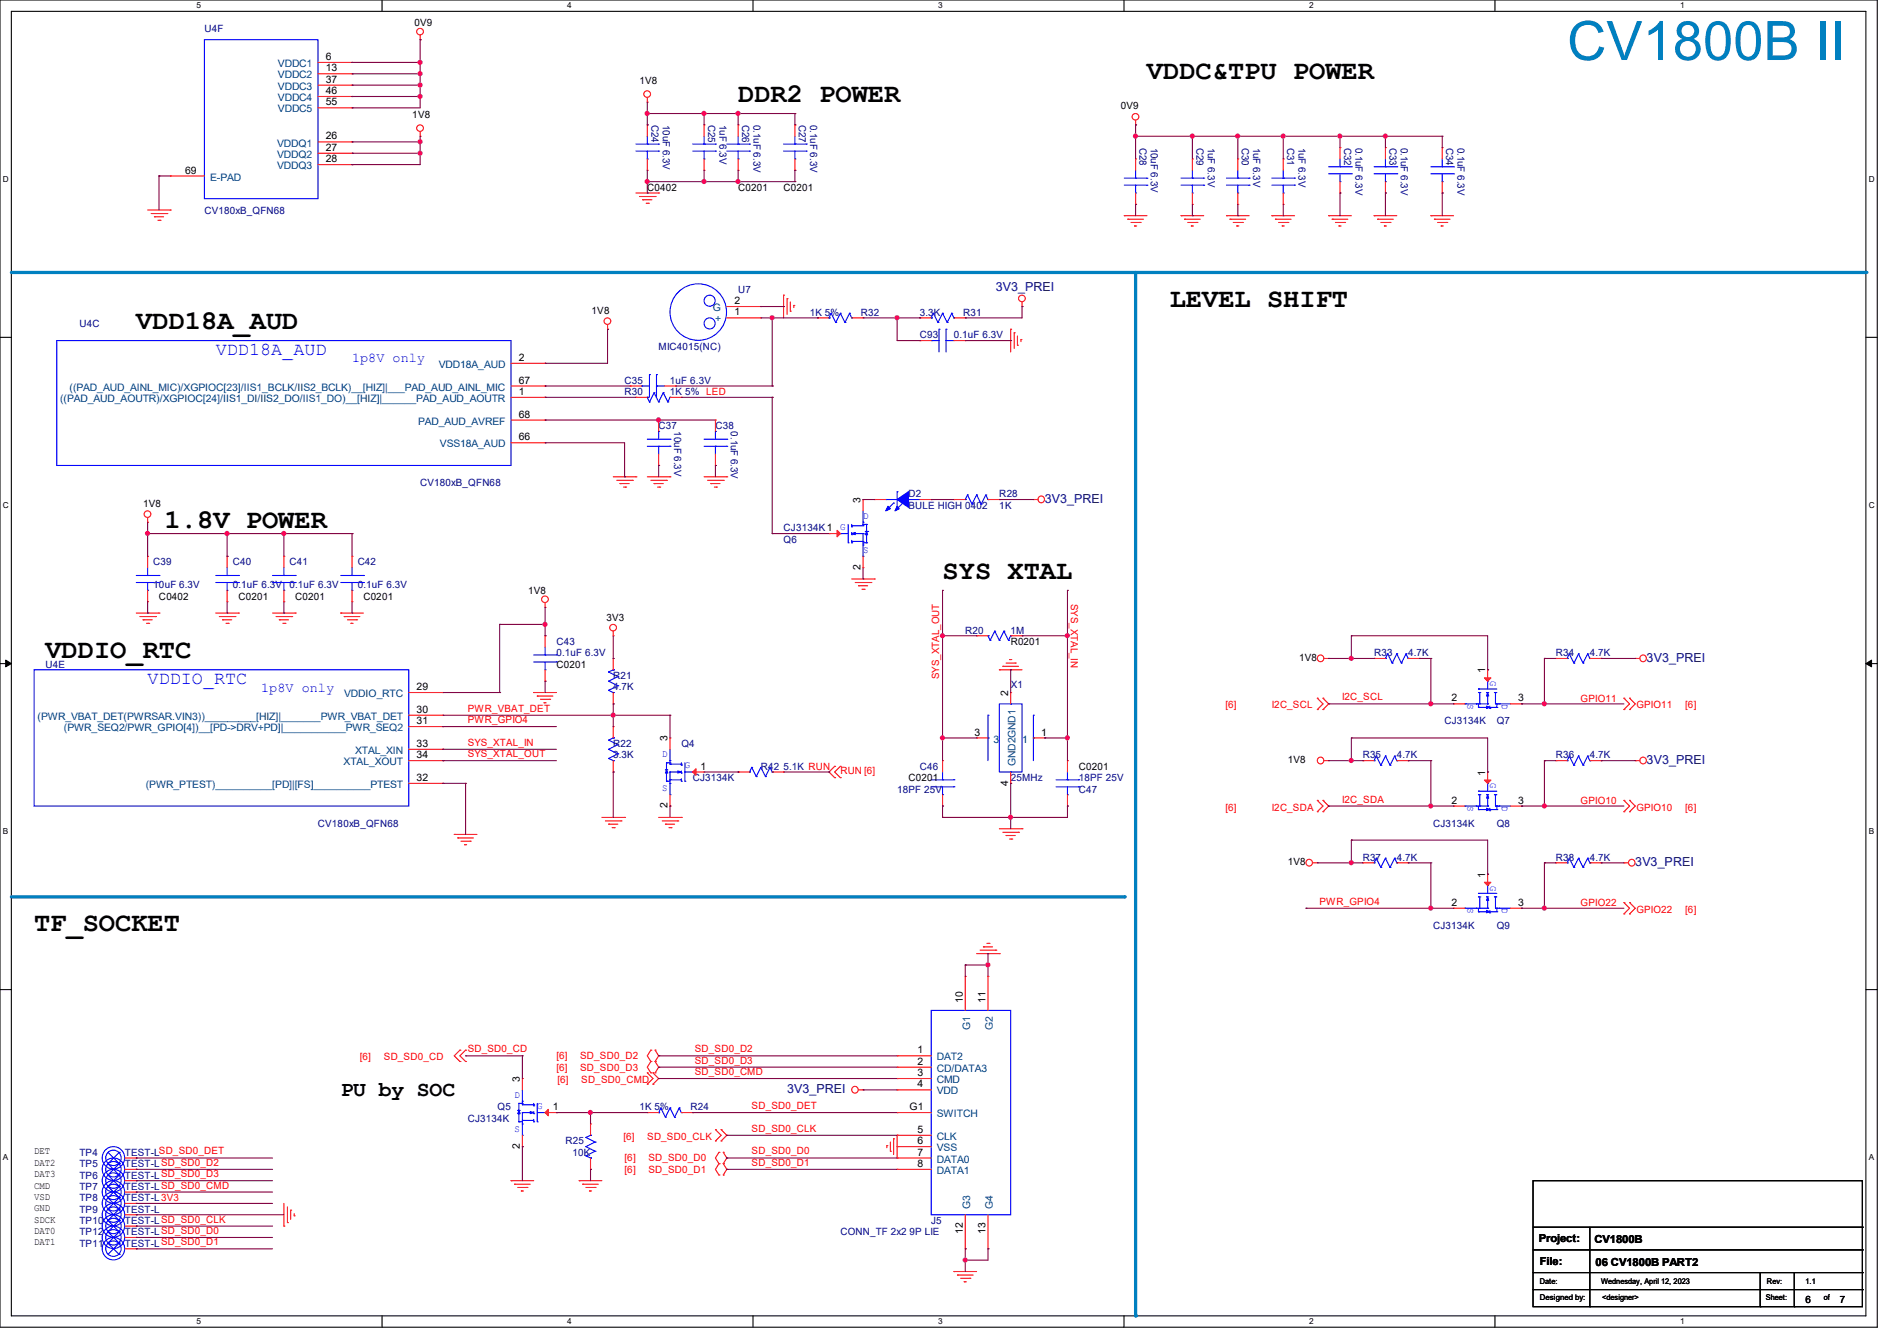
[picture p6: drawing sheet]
<svg xmlns="http://www.w3.org/2000/svg" width="297mm" height="210mm" viewBox="0 0 297 210" stroke-linecap="round" stroke-linejoin="round" font-family="sans-serif">
<defs><g id="words">
<text font-size="8.5" fill="#0080c0" x="245.4" y="9.4">CV1800B II</text>
<g font-size="4.2">
<text x="115.6" y="16">DDR2 POWER</text>
<text x="179.6" y="12.4">VDDC&amp;TPU POWER</text>
<text x="21.3" y="51.6">VDD18A_AUD</text>
<text x="183.1" y="48">LEVEL SHIFT</text>
<text x="25.8" y="82.7">1.8V POWER</text>
<text x="147.6" y="90.7">SYS XTAL</text>
<text x="7.1" y="103.1">VDDIO_RTC</text>
<text x="5.3" y="145.8">TF_SOCKET</text>
</g>
<text font-size="3.3" x="53.3" y="171.7">PU by SOC</text>
<g font-size="2.8" fill="#00f">
<text x="33.8" y="55.6">VDD18A_AUD</text>
<text x="23.1" y="107.1">VDDIO_RTC</text>
</g>
<g font-size="2.1" fill="#00f">
<text x="55.1" y="56.8">1p8V only</text>
<text x="40.9" y="108.3">1p8V only</text>
</g>
<g font-size="1.9" fill="#000080">
<text x="155.9" y="45.5">3V3_PREI</text>
<text x="163.6" y="78.8">3V3_PREI</text>
<text x="257.8" y="103.7">3V3_PREI</text>
<text x="257.8" y="119.7">3V3_PREI</text>
<text x="256" y="135.7">3V3_PREI</text>
<text x="123.2" y="171.2">3V3_PREI</text>
</g>
<g font-size="1.7">
<text x="240.9" y="194.5">Project:</text>
<text x="249.6" y="194.7">CV1800B</text>
<text x="241.1" y="198.1">File:</text>
<text x="249.8" y="198.2">06 CV1800B PART2</text>
</g>
<g font-size="1.6" fill="#000080">
<text x="32" y="5">U4F</text>
<text x="102" y="19.6" transform="rotate(90 102 19.6)">C24</text>
<text x="103.8" y="19.6" transform="rotate(90 103.8 19.6)">10uF 6.3V</text>
<text x="110.9" y="19.6" transform="rotate(90 110.9 19.6)">C25</text>
<text x="112.6" y="19.6" transform="rotate(90 112.6 19.6)">1uF 6.3V</text>
<text x="116.2" y="19.6" transform="rotate(90 116.2 19.6)">C26</text>
<text x="118" y="19.6" transform="rotate(90 118 19.6)">0.1uF 6.3V</text>
<text x="125.1" y="19.6" transform="rotate(90 125.1 19.6)">C27</text>
<text x="126.9" y="19.6" transform="rotate(90 126.9 19.6)">0.1uF 6.3V</text>
<text x="178.4" y="23.1" transform="rotate(90 178.4 23.1)">C28</text>
<text x="180.2" y="23.1" transform="rotate(90 180.2 23.1)">10uF 6.3V</text>
<text x="187.3" y="23.1" transform="rotate(90 187.3 23.1)">C29</text>
<text x="189.1" y="23.1" transform="rotate(90 189.1 23.1)">1uF 6.3V</text>
<text x="194.4" y="23.1" transform="rotate(90 194.4 23.1)">C30</text>
<text x="196.2" y="23.1" transform="rotate(90 196.2 23.1)">1uF 6.3V</text>
<text x="201.5" y="23.1" transform="rotate(90 201.5 23.1)">C31</text>
<text x="203.3" y="23.1" transform="rotate(90 203.3 23.1)">1uF 6.3V</text>
<text x="210.4" y="23.1" transform="rotate(90 210.4 23.1)">C32</text>
<text x="212.2" y="23.1" transform="rotate(90 212.2 23.1)">0.1uF 6.3V</text>
<text x="217.5" y="23.1" transform="rotate(90 217.5 23.1)">C33</text>
<text x="219.3" y="23.1" transform="rotate(90 219.3 23.1)">0.1uF 6.3V</text>
<text x="226.4" y="23.1" transform="rotate(90 226.4 23.1)">C34</text>
<text x="228.2" y="23.1" transform="rotate(90 228.2 23.1)">0.1uF 6.3V</text>
<text x="32" y="33.4">CV180xB_QFN68</text>
<text x="115.6" y="45.9">U7</text>
<text x="12.4" y="51.2">U4C</text>
<text x="126.8" y="49.4">1K 5%</text>
<text x="134.8" y="49.4">R32</text>
<text x="144" y="53">C93</text>
<text x="144" y="49.4">3.3K</text>
<text x="149.4" y="53">0.1uF 6.3V</text>
<text x="150.8" y="49.4">R31</text>
<text x="103.1" y="54.8">MIC4015(NC)</text>
<text x="97.8" y="61.9">R30</text>
<text x="97.8" y="60.1">C35</text>
<text x="104.9" y="61.9">1K 5% LED</text>
<text x="104.9" y="60.1">1uF 6.3V</text>
<text x="103.1" y="67.2">C37</text>
<text x="105.5" y="67.6" transform="rotate(90 105.5 67.6)">10uF 6.3V</text>
<text x="112" y="67.2">C38</text>
<text x="114.4" y="67.6" transform="rotate(90 114.4 67.6)">0.1uF 6.3V</text>
<text x="65.8" y="76.1">CV180xB_QFN68</text>
<text x="142.2" y="77.9">D2</text>
<text x="156.5" y="77.9">R28</text>
<text x="122.7" y="83.2">CJ3134K1</text>
<text x="142.2" y="79.7">BULE HIGH 0402</text>
<text x="156.5" y="79.7">1K</text>
<text x="24" y="88.6">C39</text>
<text x="36.4" y="88.6">C40</text>
<text x="45.3" y="88.6">C41</text>
<text x="56" y="88.6">C42</text>
<text x="122.7" y="85">Q6</text>
<text x="24" y="92.1">10uF 6.3V</text>
<text x="36.4" y="92.1">0.1uF 6.3V</text>
<text x="45.3" y="92.1">0.1uF 6.3V</text>
<text x="56" y="92.1">0.1uF 6.3V</text>
<text x="87.1" y="101">C43</text>
<text x="151.1" y="99.2">R20</text>
<text x="158.2" y="99.2">1M</text>
<text x="7.1" y="104.6">U4E</text>
<text x="87.1" y="102.8">0.1uF 6.3V</text>
<text x="96" y="106.3">R21</text>
<text x="158.2" y="107.8">X1</text>
<text x="215.1" y="102.8">R33</text>
<text x="220.5" y="102.8">4.7K</text>
<text x="243.6" y="102.8">R34</text>
<text x="248.9" y="102.8">4.7K</text>
<text x="96" y="108.1">4.7K</text>
<text x="226.1" y="113.5">CJ3134K</text>
<text x="234.4" y="113.5">Q7</text>
<text x="96" y="117">R22</text>
<text x="96" y="118.8">3.3K</text>
<text x="106.7" y="117">Q4</text>
<text x="213.4" y="118.8">R35</text>
<text x="218.7" y="118.8">4.7K</text>
<text x="243.6" y="118.8">R36</text>
<text x="248.9" y="118.8">4.7K</text>
<text x="108.5" y="122.3">CJ3134K</text>
<text x="119.1" y="120.6">R42 5.1K RUN</text>
<text x="140.5" y="124.1">18PF 25V</text>
<text x="144" y="120.6">C46</text>
<text x="158.2" y="122.3">25MHz</text>
<text x="168.9" y="124.1">C47</text>
<text x="168.9" y="122.3">18PF 25V</text>
<text x="49.8" y="129.5">CV180xB_QFN68</text>
<text x="224.4" y="129.5">CJ3134K</text>
<text x="234.4" y="129.5">Q8</text>
<text x="213.4" y="134.8">R37</text>
<text x="218.7" y="134.8">4.7K</text>
<text x="243.6" y="134.8">R38</text>
<text x="248.9" y="134.8">4.7K</text>
<text x="224.4" y="145.5">CJ3134K</text>
<text x="234.4" y="145.5">Q9</text>
<text x="77.9" y="173.9">Q5</text>
<text x="100.1" y="173.9">1K 5%</text>
<text x="108.1" y="173.9">R24</text>
<text x="73.2" y="175.7">CJ3134K</text>
<text x="88.6" y="179.2">R25</text>
<text x="12.4" y="181">TP4</text>
<text x="12.4" y="184.6">TP6</text>
<text x="12.4" y="182.8">TP5</text>
<text x="19.6" y="181">TEST-LSD_SD0_DET</text>
<text x="19.6" y="184.6">TEST-LSD_SD0_D3</text>
<text x="19.6" y="182.8">TEST-LSD_SD0_D2</text>
<text x="89.6" y="181">10K</text>
<text x="12.4" y="189.9">TP9</text>
<text x="12.4" y="188.1">TP8</text>
<text x="12.4" y="186.3">TP7</text>
<text x="12.4" y="191.7">TP10</text>
<text x="19.6" y="189.9">TEST-L</text>
<text x="19.6" y="188.1">TEST-L3V3</text>
<text x="19.6" y="186.3">TEST-LSD_SD0_CMD</text>
<text x="19.6" y="191.7">TEST-LSD_SD0_CLK</text>
<text x="145.8" y="191.7">J5</text>
<text x="12.4" y="193.5">TP12</text>
<text x="12.4" y="195.2">TP11</text>
<text x="19.6" y="193.5">TEST-LSD_SD0_D0</text>
<text x="19.6" y="195.2">TEST-LSD_SD0_D1</text>
<text x="131.6" y="193.5">CONN_TF 2x2 9P LIE</text>
</g>
<g font-size="1.6">
<text x="64.9" y="4.1">0V9</text>
<text x="51" y="9.4">6</text>
<text x="51" y="11.2">13</text>
<text x="51" y="13">37</text>
<text x="51" y="14.7">46</text>
<text x="51" y="16.5">55</text>
<text x="100.1" y="13.2">1V8</text>
<text x="175.5" y="17.1">0V9</text>
<text x="51" y="21.8">26</text>
<text x="51" y="23.6">27</text>
<text x="64.6" y="18.5">1V8</text>
<text x="29" y="27.2">69</text>
<text x="51" y="25.4">28</text>
<text x="101.3" y="29.9">C0402</text>
<text x="115.6" y="29.9">C0201</text>
<text x="122.7" y="29.9">C0201</text>
<text x="115" y="47.6">2</text>
<text x="92.6" y="49.1">1V8</text>
<text x="115" y="49.4">1</text>
<text x="81.2" y="56.5">2</text>
<text x="81.2" y="65.4">68</text>
<text x="81.2" y="60.1">67</text>
<text x="81.2" y="61.8">1</text>
<text x="81.2" y="69">66</text>
<text x="22.4" y="79.3">1V8</text>
<text x="134.7" y="78.8" transform="rotate(-90 134.7 78.8)">3</text>
<text x="134.7" y="89.2" transform="rotate(-90 134.7 89.2)">2</text>
<text x="24.9" y="93.9">C0402</text>
<text x="37.3" y="93.9">C0201</text>
<text x="46.2" y="93.9">C0201</text>
<text x="56.9" y="93.9">C0201</text>
<text x="82.7" y="93">1V8</text>
<text x="95" y="97.3">3V3</text>
<text x="158.2" y="101">R0201</text>
<text x="87.1" y="104.6">C0201</text>
<text x="203.4" y="103.5">1V8</text>
<text x="232.5" y="105.5" transform="rotate(-90 232.5 105.5)">1</text>
<text x="65.2" y="108.1">29</text>
<text x="65.2" y="111.6">30</text>
<text x="65.2" y="113.4">31</text>
<text x="157.9" y="109" transform="rotate(-90 157.9 109)">2</text>
<text x="227.2" y="109.9">2</text>
<text x="237.7" y="109.9">3</text>
<text x="65.2" y="117">33</text>
<text x="65.2" y="118.7">34</text>
<text x="104.5" y="116.1" transform="rotate(-90 104.5 116.1)">3</text>
<text x="152.6" y="115.2">3</text>
<text x="163" y="115.2">1</text>
<text x="201.6" y="119.5">1V8</text>
<text x="65.2" y="122.3">32</text>
<text x="109.7" y="120.5">1</text>
<text x="142.2" y="122.3">C0201</text>
<text x="157.9" y="123" transform="rotate(-90 157.9 123)">4</text>
<text x="168.9" y="120.6">C0201</text>
<text x="227.2" y="125.9">2</text>
<text x="232.5" y="121.5" transform="rotate(-90 232.5 121.5)">1</text>
<text x="237.7" y="125.9">3</text>
<text x="104.5" y="126.6" transform="rotate(-90 104.5 126.6)">2</text>
<text x="201.6" y="135.5">1V8</text>
<text x="232.5" y="137.5" transform="rotate(-90 232.5 137.5)">1</text>
<text x="227.2" y="141.9">2</text>
<text x="237.7" y="141.9">3</text>
<text x="150.8" y="157" transform="rotate(-90 150.8 157)">10</text>
<text x="154.3" y="157" transform="rotate(-90 154.3 157)">11</text>
<text x="143.7" y="165">1</text>
<text x="143.7" y="166.8">2</text>
<text x="81.4" y="169.5" transform="rotate(-90 81.4 169.5)">3</text>
<text x="86.6" y="173.9">1</text>
<text x="142.4" y="173.9">G1</text>
<text x="143.7" y="168.5">3</text>
<text x="143.7" y="170.3">4</text>
<text x="81.4" y="179.9" transform="rotate(-90 81.4 179.9)">2</text>
<text x="143.7" y="177.4">5</text>
<text x="143.7" y="179.2">6</text>
<text x="5.3" y="184.4">DAT3</text>
<text x="5.3" y="180.8">DET</text>
<text x="5.3" y="182.6">DAT2</text>
<text x="143.7" y="181">7</text>
<text x="143.7" y="182.8">8</text>
<text x="5.3" y="191.5">SDCK</text>
<text x="5.3" y="189.7">GND</text>
<text x="5.3" y="186.1">CMD</text>
<text x="5.3" y="187.9">VSD</text>
<text x="5.3" y="193.2">DAT0</text>
<text x="5.3" y="195">DAT1</text>
<text x="150.8" y="193.2" transform="rotate(-90 150.8 193.2)">12</text>
<text x="154.3" y="193.2" transform="rotate(-90 154.3 193.2)">13</text>
<text x="282.7" y="204.1">6</text>
<text x="288" y="204.1">7</text>
</g>
<g font-size="1.6" fill="#004080">
<text x="43.5" y="10.5">VDDC1</text>
<text x="43.5" y="12.3">VDDC2</text>
<text x="43.5" y="14.1">VDDC3</text>
<text x="43.5" y="15.8">VDDC4</text>
<text x="43.5" y="17.6">VDDC5</text>
<text x="43.4" y="22.9">VDDQ1</text>
<text x="32.9" y="28.3">E-PAD</text>
<text x="43.4" y="24.7">VDDQ2</text>
<text x="43.4" y="26.5">VDDQ3</text>
<text x="111.6" y="48.7">G</text>
<text x="112" y="50.5">+</text>
<text x="68.7" y="57.6">VDD18A_AUD</text>
<text x="9.4" y="63">((PAD_AUD_AOUTR)/XGPIOC[24]/IIS1_DI/IIS2_DO/IIS1_DO)__[HIZ]|______PAD_AUD_AOUTR</text>
<text x="10.9" y="61.2">((PAD_AUD_AINL_MIC)/XGPIOC[23]/IIS1_BCLK/IIS2_BCLK)__[HIZ]|___PAD_AUD_AINL_MIC</text>
<text x="65.4" y="66.5">PAD_AUD_AVREF</text>
<text x="68.9" y="70.1">VSS18A_AUD</text>
<text x="5.9" y="112.7">(PWR_VBAT_DET(PWRSAR.VIN3))_________[HIZ]|_______PWR_VBAT_DET</text>
<text x="53.9" y="109.2">VDDIO_RTC</text>
<text x="10" y="114.5">(PWR_SEQ2/PWR_GPIO[4])__[PD-&gt;DRV+PD]|___________PWR_SEQ2</text>
<text x="53.8" y="119.8">XTAL_XOUT</text>
<text x="55.6" y="118.1">XTAL_XIN</text>
<text x="155.6" y="116.3">3</text>
<text x="160" y="116.3">1</text>
<text x="22.8" y="123.4">(PWR_PTEST)__________[PD]|[FS]__________PTEST</text>
<text x="159" y="120" transform="rotate(-90 159 120)">GND2GND1</text>
<text x="151.9" y="161.3" transform="rotate(-90 151.9 161.3)">G1</text>
<text x="155.5" y="161.3" transform="rotate(-90 155.5 161.3)">G2</text>
<text x="146.7" y="166.1">DAT2</text>
<text x="146.7" y="167.9">CD/DATA3</text>
<text x="146.7" y="169.6">CMD</text>
<text x="146.7" y="171.4">VDD</text>
<text x="146.7" y="175">SWITCH</text>
<text x="146.7" y="178.5">CLK</text>
<text x="146.7" y="180.3">VSS</text>
<text x="146.7" y="182.1">DATA0</text>
<text x="146.7" y="183.9">DATA1</text>
<text x="151.9" y="189.4" transform="rotate(-90 151.9 189.4)">G3</text>
<text x="155.5" y="189.4" transform="rotate(-90 155.5 189.4)">G4</text>
</g>
<g font-size="1.6" fill="#00f">
<text x="131.6" y="83">G</text>
<text x="135.1" y="81.2">D</text>
<text x="135.1" y="86.6">S</text>
<text x="233.3" y="106.7" transform="rotate(90 233.3 106.7)">G</text>
<text x="229.8" y="110.2" transform="rotate(90 229.8 110.2)">S</text>
<text x="235.1" y="110.2" transform="rotate(90 235.1 110.2)">D</text>
<text x="103.7" y="118.6">D</text>
<text x="103.7" y="123.9">S</text>
<text x="107.2" y="120.4">G</text>
<text x="233.3" y="122.7" transform="rotate(90 233.3 122.7)">G</text>
<text x="229.8" y="126.2" transform="rotate(90 229.8 126.2)">S</text>
<text x="235.1" y="126.2" transform="rotate(90 235.1 126.2)">D</text>
<text x="229.8" y="142.2" transform="rotate(90 229.8 142.2)">S</text>
<text x="233.3" y="138.7" transform="rotate(90 233.3 138.7)">G</text>
<text x="235.1" y="142.2" transform="rotate(90 235.1 142.2)">D</text>
<text x="80.6" y="171.9">D</text>
<text x="84.1" y="173.7">G</text>
<text x="80.6" y="177.2">S</text>
</g>
<g font-size="1.6" fill="#f00">
<text x="167.7" y="94.6" transform="rotate(90 167.7 94.6)">SYS_XTAL_IN</text>
<text x="147" y="106.3" transform="rotate(-90 147 106.3)">SYS_XTAL_OUT</text>
<text x="73.2" y="113.2">PWR_GPIO4</text>
<text x="73.2" y="111.5">PWR_VBAT_DET</text>
<text x="191.9" y="111">[6]</text>
<text x="199.1" y="111">I2C_SCL</text>
<text x="210.1" y="109.7">I2C_SCL</text>
<text x="247.5" y="109.9">GPIO11</text>
<text x="256.2" y="111">GPIO11</text>
<text x="263.9" y="111">[6]</text>
<text x="73.2" y="116.8">SYS_XTAL_IN</text>
<text x="73.2" y="118.6">SYS_XTAL_OUT</text>
<text x="131.6" y="121.3">RUN [6]</text>
<text x="210.1" y="125.7">I2C_SDA</text>
<text x="247.5" y="125.9">GPIO10</text>
<text x="191.9" y="127">[6]</text>
<text x="199.1" y="127">I2C_SDA</text>
<text x="256.2" y="127">GPIO10</text>
<text x="263.9" y="127">[6]</text>
<text x="206.6" y="141.7">PWR_GPIO4</text>
<text x="247.5" y="141.9">GPIO22</text>
<text x="256.2" y="143">GPIO22</text>
<text x="263.9" y="143">[6]</text>
<text x="56.3" y="166.1">[6]</text>
<text x="60.1" y="166.1">SD_SD0_CD</text>
<text x="73.2" y="164.8">SD_SD0_CD</text>
<text x="87.1" y="167.7">[6]</text>
<text x="87.1" y="165.9">[6]</text>
<text x="90.8" y="167.7">SD_SD0_D3</text>
<text x="90.8" y="165.9">SD_SD0_D2</text>
<text x="108.8" y="166.6">SD_SD0_D3</text>
<text x="108.8" y="164.8">SD_SD0_D2</text>
<text x="87.3" y="169.6">[6]</text>
<text x="91" y="169.6">SD_SD0_CMD</text>
<text x="108.8" y="168.4">SD_SD0_CMD</text>
<text x="117.7" y="173.7">SD_SD0_DET</text>
<text x="97.6" y="178.5">[6]</text>
<text x="101.3" y="178.5">SD_SD0_CLK</text>
<text x="117.7" y="177.2">SD_SD0_CLK</text>
<text x="97.8" y="181.9">[6]</text>
<text x="97.8" y="183.7">[6]</text>
<text x="101.5" y="181.9">SD_SD0_D0</text>
<text x="101.5" y="183.7">SD_SD0_D1</text>
<text x="117.7" y="182.6">SD_SD0_D1</text>
<text x="117.7" y="180.8">SD_SD0_D0</text>
</g>
<g font-size="1.3">
<text x="30.8" y="1.3">5</text>
<text x="88.8" y="1.3">4</text>
<text x="146.9" y="1.3">3</text>
<text x="205" y="1.3">2</text>
<text x="263.1" y="1.3">1</text>
<text x=".5" y="28.4">D</text>
<text x="292.6" y="28.4">D</text>
<text x=".5" y="79.5">C</text>
<text x="292.6" y="79.5">C</text>
<text x=".5" y="130.6">B</text>
<text x="292.6" y="130.6">B</text>
<text x=".5" y="181.7">A</text>
<text x="292.6" y="181.7">A</text>
<text x="30.8" y="207.4">5</text>
<text x="88.8" y="207.4">4</text>
<text x="146.9" y="207.4">3</text>
<text x="205" y="207.4">2</text>
<text x="263.1" y="207.4">1</text>
</g>
<g font-size="1.2">
<text x="241.1" y="201.2">Date:</text>
<text x="241.1" y="203.7">Designed by:</text>
<text x="250.7" y="201.2">Wednesday, April 12, 2023</text>
<text x="250.9" y="203.7">&lt;designer&gt;</text>
<text x="276.5" y="203.7">Sheet:</text>
<text x="276.6" y="201.2">Rev:</text>
<text x="282.7" y="201.2">1.1</text>
<text x="285.5" y="203.7">of</text>
</g>
</g></defs>
<path d="M0 0h293.9v207.9h-293.9zM1.8 1.8h290.3v204.3h-290.3z" fill="none" stroke="#000" stroke-width=".17"/>
<g fill="#fff">
<path d="M30.8 .2h.7v1.4h-.7z"/>
<path d="M30.8 206.2h.7v1.4h-.7z"/>
</g>
<path d="M59.8 0v1.8M59.8 206.1v1.8" fill="none" stroke="#000" stroke-width=".17"/>
<g fill="#fff">
<path d="M88.8 .2h.7v1.4h-.7z"/>
<path d="M88.8 206.2h.7v1.4h-.7z"/>
</g>
<path d="M117.9 0v1.8M117.9 206.1v1.8" fill="none" stroke="#000" stroke-width=".17"/>
<g fill="#fff">
<path d="M146.9 .2h.7v1.4h-.7z"/>
<path d="M146.9 206.2h.7v1.4h-.7z"/>
</g>
<path d="M176 0v1.8M176 206.1v1.8" fill="none" stroke="#000" stroke-width=".17"/>
<g fill="#fff">
<path d="M205 .2h.7v1.4h-.7z"/>
<path d="M205 206.2h.7v1.4h-.7z"/>
</g>
<path d="M234.1 0v1.8M234.1 206.1v1.8" fill="none" stroke="#000" stroke-width=".17"/>
<g fill="#fff">
<path d="M263.1 .2h.6v1.4h-.6z"/>
<path d="M263.1 206.2h.6v1.4h-.6z"/>
<path d="M.5 27.3h.9v1.4h-.9z"/>
<path d="M292.6 27.3h.9v1.4h-.9z"/>
<path d="M.5 78.4h.9v1.4h-.9z"/>
<path d="M292.6 78.4h.9v1.4h-.9z"/>
</g>
<path d="M0 52.8h1.8M292.1 52.8h1.8" fill="none" stroke="#000" stroke-width=".17"/>
<g fill="#fff">
<path d="M.5 129.5h.8v1.4h-.8z"/>
<path d="M292.6 129.5h.8v1.4h-.8z"/>
</g>
<path d="M0 103.9h1.8M292.1 103.9h1.8" fill="none" stroke="#000" stroke-width=".17"/>
<path d="M.9 103.4l.9 .5-.9 .5zM292.1 103.9l.9-.5v1z" fill="#000" stroke="#000" stroke-width=".16"/>
<g fill="#fff">
<path d="M.5 180.5h.8v1.4h-.8z"/>
<path d="M292.6 180.5h.8v1.4h-.8z"/>
</g>
<path d="M0 155h1.8M292.1 155h1.8" fill="none" stroke="#000" stroke-width=".17"/>
<path d="M1.8 42.7h290.3" fill="none" stroke="#0080c0" stroke-width=".51"/>
<circle cx="292.1" cy="42.7" r=".25" fill="#0080c0"/>
<path d="M1.8 140.5h174.2" fill="none" stroke="#0080c0" stroke-width=".51"/>
<circle cx="176" cy="140.5" r=".25" fill="#0080c0"/>
<path d="M177.8 42.7v163.4" fill="none" stroke="#0080c0" stroke-width=".51"/>
<circle cx="177.8" cy="206.1" r=".25" fill="#0080c0"/>
<g fill="none" stroke="#f00" stroke-width=".17">
<path d="M49.8 9.8h5.3M49.8 11.6h5.3M49.8 13.3h5.3M49.8 15.1h5.3M49.8 16.9h5.3M55.1 9.8h.1M55.1 11.6h.1M55.1 13.3h.1M55.1 15.1h.1M55.1 16.9h.1M65.8 6.2h.1M65.8 5.5v.7"/>
<path d="M101.3 16h.1M101.3 19.6h.1M101.3 15.3v.7M101.3 19.6v1.7M110.2 19.6h.1M110.2 19.6v1.7M115.6 19.6h.1M115.6 19.6v1.7M124.5 19.6h.1M124.5 19.6v1.7M177.8 19.6h.1M177.8 18.8v.8"/>
<path d="M23.1 32.9h3.6M23.7 33.4h2.4M24.2 34h.1M24.2 34h1.4M24.7 34.5h.4M25.1 34.5h.1M26.1 33.4h.1M26.7 32.9h.1M26.7 27.6h.1M26.7 27.6h5.3M49.8 22.2h5.3M49.8 24h5.3"/>
<path d="M49.8 25.8h5.3M55.1 22.2h.1M55.1 24h.1M55.1 25.8h.1M65.8 21.3h.1M65.8 20.6v.7M99.6 30.2h3.5M100.1 30.8h2.5M100.6 31.3h.1M100.6 31.3h1.5M101.2 31.8h.3M101.3 26.7h.1"/>
<path d="M101.3 24.9v1.8M101.5 31.8h.1M102.6 30.8h.1M103.1 30.2h.1M110.2 26.7h.1M110.2 24.9v1.8M115.6 26.7h.1M115.6 24.9v1.8M124.5 26.7h.1M124.5 24.9v1.8M176 33.8h.1M176 33.8h3.6"/>
<path d="M176.6 34.3h.1M176.6 34.3h2.4M177.1 34.8h1.4M177.6 35.4h.1M177.6 35.4h.4M177.8 24.9h.1M177.8 32h.1M177.8 24.9v1.8M177.8 30.2v1.8M178.5 34.8h.1M184.9 33.8h.1M184.9 33.8h3.6"/>
<path d="M185.5 34.3h.1M185.5 34.3h2.4M186 34.8h1.4M186.5 35.4h.1M186.5 35.4h.4M186.7 24.9h.1M186.7 32h.1M186.7 24.9v1.8M186.7 30.2v1.8M187.4 34.8h.1M192 33.8h.1M192 33.8h3.6"/>
<path d="M192.6 34.3h.1M192.6 34.3h2.4M193.1 34.8h1.4M193.6 35.4h.1M193.6 35.4h.4M193.8 24.9h.1M193.8 32h.1M193.8 24.9v1.8M193.8 30.2v1.8M194.5 34.8h.1M199.1 33.8h.1M199.1 33.8h3.6"/>
<path d="M199.7 34.3h.1M199.7 34.3h2.4M200.2 34.8h1.4M200.7 35.4h.1M200.7 35.4h.4M200.9 24.9h.1M200.9 32h.1M200.9 24.9v1.8M200.9 30.2v1.8M201.6 34.8h.1M208 33.8h.1M208 33.8h3.6"/>
<path d="M208.6 34.3h.1M208.6 34.3h2.4M209.1 34.8h1.4M209.6 35.4h.1M209.6 35.4h.4M209.8 23.1h.1M209.8 30.2h.1M209.8 23.1v1.8M209.8 28.4v1.8M210.5 34.8h.1M215.1 33.8h.1M215.1 33.8h3.6"/>
<path d="M215.7 34.3h.1M215.7 34.3h2.4M216.2 34.8h1.4M216.7 35.4h.1M216.7 35.4h.4M216.9 23.1h.1M216.9 30.2h.1M216.9 23.1v1.8M216.9 28.4v1.8M217.6 34.8h.1M224 33.8h.1M224 33.8h3.6"/>
<path d="M224.6 34.3h.1M224.6 34.3h2.4M225.1 34.8h1.4M225.6 35.4h.1M225.6 35.4h.4M225.8 23.1h.1M225.8 30.2h.1M225.8 23.1v1.8M225.8 28.4v1.8M226.5 34.8h.1M80 56.9h5.3M85.3 56.9h.1"/>
<path d="M95.1 51.6h.1M95.1 50.8v.8M113.8 49.8h5.3M113.8 48h5.3M119.1 49.8h.1M119.1 48h.1M122.7 46.2h.1M122.7 46.2v3.6M123.2 46.8h.1M123.2 46.8v2.4M123.7 48.7h.1M123.7 47.3v1.4"/>
<path d="M124.3 47.8h.1M124.3 47.8v.4M128 49.8h.1M128 49.8h1.8M133.3 49.8h1.8M135.1 49.8h.1M144 53.3h.1M144 49.8h.1M144 53.3h1.8M144 49.8h1.8M149.4 53.3h1.7M149.4 49.8h1.7"/>
<path d="M151.1 53.3h.1M151.1 49.8h.1M158.2 51.6h.1M158.2 51.6v3.5M158.8 52.1h.1M158.8 52.1v2.5M159.3 54.1h.1M159.3 52.6v1.5M159.9 53.2h.1M159.9 53.2v.3M160 48h.1M160 47.3v.7"/>
<path d="M80 62.2h5.3M80 65.8h5.3M80 60.5h5.3M80 69.3h5.3M85.3 65.8h.1M85.3 60.5h.1M85.3 62.2h.1M85.3 69.3h.1M96 74.7h3.6M96.6 75.2h2.4M97.1 75.7h.1M97.1 75.7h1.4"/>
<path d="M97.6 76.3h.4M98 76.3h.1M98.7 60.5h.1M98.7 60.5h1.8M99 75.2h.1M99.6 74.7h.1M99.6 62.2h.1M99.6 62.2h1.7M101.3 74.7h3.6M101.9 75.2h2.5M102.4 75.7h.1M102.4 75.7h1.4"/>
<path d="M103 76.3h.3M103.1 72.9h.1M103.1 65.8h.1M103.1 65.8v1.8M103.1 71.1v1.8M103.3 76.3h.1M104 60.5h1.8M104.4 75.2h.1M104.9 74.7h.1M104.9 62.2h1.8M105.8 60.5h.1M106.7 62.2h.1"/>
<path d="M110.2 74.7h3.6M110.8 75.2h2.4M111.3 75.7h.1M111.3 75.7h1.4M111.8 76.3h.4M112 72.9h.1M112 65.8h.1M112 65.8v1.8M112 71.1v1.8M112.2 76.3h.1M113.2 75.2h.1M113.8 74.7h.1"/>
<path d="M135.1 78.2h.1M135.1 78.2v1.8M136.9 78.2h.1M136.9 78.2h1.8M144 78.2h1.8M145.8 78.2h.1M149.4 78.2h.1M149.4 78.2h1.7M154.7 78.2h1.8M156.5 78.2h.1M161.8 78.2h.1M161.8 78.2h.7"/>
<path d="M21.3 96h3.6M21.9 96.6h2.4M22.4 97.1h.1M22.4 97.1h1.4M22.9 97.6h.4M23.1 81.8h.1M23.1 87.1h.1M23.1 94.2h.1M23.1 81.1v.7M23.1 87.1v1.8M23.1 92.5v1.7M23.3 97.6h.1"/>
<path d="M24.3 96.6h.1M24.9 96h.1M33.8 96h3.5M34.3 96.6h2.5M34.8 97.1h.1M34.8 97.1h1.5M35.4 97.6h.3M35.6 87.1h.1M35.6 94.2h.1M35.6 87.1v1.8M35.6 92.5v1.7M35.7 97.6h.1"/>
<path d="M36.8 96.6h.1M37.3 96h.1M42.7 96h3.5M43.2 96.6h2.5M43.7 97.1h.1M43.7 97.1h1.5M44.3 97.6h.3M44.4 87.1h.1M44.4 94.2h.1M44.4 87.1v1.8M44.4 92.5v1.7M44.6 97.6h.1"/>
<path d="M45.7 96.6h.1M46.2 96h.1M53.3 96h.1M53.3 96h3.6M53.9 96.6h.1M53.9 96.6h2.4M54.4 97.1h1.4M54.9 97.6h.1M54.9 97.6h.4M55.1 87.1h.1M55.1 94.2h.1M55.1 87.1v1.8"/>
<path d="M55.1 92.5v1.7M55.8 97.1h.1M85.3 95.1h.1M85.3 99.6h.1M85.3 94.4v.7M85.3 99.6v1.7M96 99.6h.1M96 98.8v.8M129.8 83.6h.1M129.8 83.6h1.8M133.3 90.7h3.6M133.9 91.2h2.5"/>
<path d="M134.4 91.7h.1M134.4 91.7h1.4M135 92.3h.3M135.1 88.9h.1M135.1 87.1v1.8M135.3 92.3h.1M136.4 91.2h.1M136.9 90.7h.1M152.9 99.6h.1M152.9 99.6h1.8M158.2 99.6h1.8M160 99.6h.1"/>
<path d="M64 108.5h5.3M64 119.1h5.3M64 112h5.3M64 113.8h5.3M64 117.3h5.3M69.3 108.5h.1M69.3 112h.1M69.3 113.8h.1M69.3 117.3h.1M69.3 119.1h.1M83.6 108.5h.1M83.6 108.5h3.5"/>
<path d="M84.1 109h.1M84.1 109h2.5M84.6 109.5h1.5M85.2 110.1h.1M85.2 110.1h.3M85.3 106.7h.1M85.3 104.9v1.8M86.1 109.5h.1M96 110.2h.1M96 103.1h.1M96 113.8h.1M96 103.1v1.8"/>
<path d="M96 108.5v1.7M96 113.8v1.8M96 119.1v1.8M104.9 115.6h.1M104.9 115.6v1.7M147.6 119.1h.1M147.6 119.1v1.8M152.9 115.6h.1M152.9 115.6h1.8M156.5 104.9h.1M156.5 104.9h3.5M157 104.4h.1"/>
<path d="M157 104.4h2.5M157.5 103.8h1.5M158.1 103.3h.1M158.1 103.3h.3M158.2 108.5h.1M158.2 108.5v1.7M159 103.8h.1M161.8 115.6h1.8M163.6 115.6h.1M167.1 119.1h.1M167.1 119.1v1.8M206.2 111.1h.1"/>
<path d="M206.2 109.3h.1M206.2 109.3l.9 .9-.9 .9M207.1 109.3h.1M207.1 111.1h.1M207.1 109.3l.9 .9-.9 .9M207.3 103.1h.7M207.3 119.1h.7M208 103.1h.1M208 119.1h.1M213.4 119.1h.1M213.4 119.1h1.7M215.1 103.1h.1"/>
<path d="M215.1 103.1h1.8M218.7 119.1h1.8M220.5 119.1h.1M220.5 103.1h1.7M222.2 103.1h.1M227.6 110.2h.1M227.6 110.2h1.8M232.9 104.9h.1M232.9 104.9v1.8M236.5 110.2h1.8M238.3 110.2h.1M243.6 103.1h.1"/>
<path d="M243.6 119.1h.1M243.6 103.1h1.8M243.6 119.1h1.8M248.9 103.1h1.8M248.9 119.1h1.8M250.7 103.1h.1M250.7 119.1h.1M254.3 109.3h.1M254.3 111.1h.1M254.3 109.3l.8 .9-.8 .9M255.1 109.3h.1M255.1 111.1h.1"/>
<path d="M255.1 109.3l.9 .9-.9 .9M256 103.1h.1M256 119.1h.1M256 103.1h.8M256 119.1h.8M64 122.7h5.3M69.3 122.7h.1M71.1 130.7h.1M71.1 130.7h3.6M71.7 131.2h.1M71.7 131.2h2.4M72.2 131.7h1.4"/>
<path d="M72.7 132.3h.1M72.7 132.3h.4M73.6 131.7h.1M94.2 128h3.6M94.8 128.6h2.4M95.3 129.1h.1M95.3 129.1h1.4M95.8 129.6h.4M96 120.9h.1M96.2 129.6h.1M97.2 128.6h.1M97.8 128h.1"/>
<path d="M103.1 128h3.6M103.7 128.6h2.4M104.2 129.1h.1M104.2 129.1h1.4M104.7 129.6h.4M104.9 126.2h.1M104.9 124.5v1.7M105.1 129.6h.1M106.1 128.6h.1M106.7 128h.1M108.5 120.9h1.7M110.2 120.9h.1"/>
<path d="M115.6 120.9h.1M115.6 120.9h1.7M120.9 120.9h1.8M122.7 120.9h.1M130.7 121.8h.1M130.7 120h.1M130.7 120l-.9 .9 .9 .9M131.6 120h.1M131.6 121.8h.1M131.6 120l-.9 .9 .9 .9M147.6 126.2h.1M147.6 124.5v1.7"/>
<path d="M156.5 129.8h3.5M157 130.3h2.5M157.5 130.9h.1M157.5 130.9h1.5M158.1 131.4h.3M158.2 122.7h.1M158.2 120.9v1.8M158.4 131.4h.1M159.5 130.3h.1M160 129.8h.1M167.1 126.2h.1M167.1 124.5v1.7"/>
<path d="M205.5 135.1h.7M206.2 135.1h.1M206.2 127.1h.1M206.2 125.3h.1M206.2 125.3l.9 .9-.9 .9M207.1 125.3h.1M207.1 127.1h.1M207.1 125.3l.9 .9-.9 .9M213.4 135.1h.1M213.4 135.1h1.7M218.7 135.1h1.8M220.5 135.1h.1"/>
<path d="M227.6 126.2h.1M227.6 126.2h1.8M232.9 136.9h.1M232.9 120.9h.1M232.9 120.9v1.8M232.9 136.9v1.8M236.5 126.2h1.8M238.3 126.2h.1M243.6 135.1h.1M243.6 135.1h1.8M248.9 135.1h1.8M250.7 135.1h.1"/>
<path d="M254.3 135.1h.1M254.3 125.3h.1M254.3 127.1h.1M254.3 135.1h.7M254.3 125.3l.8 .9-.8 .9M255.1 125.3h.1M255.1 127.1h.1M255.1 125.3l.9 .9-.9 .9M151.1 152.9h.1M151.1 152.9v5.3M152.9 149.4h3.6M153.5 148.8h2.4"/>
<path d="M154 148.3h.1M154 148.3h1.4M154.5 147.7h.4M154.7 152.9h.1M154.7 152.9v5.3M154.9 147.7h.1M155.9 148.8h.1M156.5 149.4h.1M227.6 142.2h.1M227.6 142.2h1.8M236.5 142.2h1.8M238.3 142.2h.1"/>
<path d="M254.3 141.4h.1M254.3 143.1h.1M254.3 141.4l.8 .8-.8 .9M255.1 141.4h.1M255.1 143.1h.1M255.1 141.4l.9 .8-.9 .9M72 164.5h.1M72 166.2h.1M72 164.5l-.9 .9 .9 .8M72.9 164.5h.1M72.9 166.2h.1M72.9 164.5l-.9 .9 .9 .8"/>
<path d="M81.8 179.6h.1M81.8 168.9h.1M81.8 168.9v1.8M81.8 177.8v1.8M85.3 174.2h1.8M87.1 174.2h.1M92.5 176h.1M92.5 176v1.8M101.3 169.8h.1M101.3 168h.1M101.3 174.2h.1M101.3 168l.9 .9-.9 .9"/>
<path d="M101.3 174.2h1.8M101.9 166.2h.1M101.9 168h.1M101.9 164.5h.1M101.9 166.2l-.6 .9 .6 .9M101.9 164.5l-.6 .9 .6 .8M102.2 168h.1M102.2 169.8h.1M102.2 168l.9 .9-.9 .9M102.6 166.2h.1M102.6 168h.1M102.6 164.5h.1"/>
<path d="M102.6 166.2l.5 .9-.5 .9M102.6 164.5l.5 .9-.5 .8M106.7 174.2h1.8M108.5 174.2h.1M112 178.7h.1M112 176.9h.1M112 176.9l.9 .9-.9 .9M112.9 176.9h.1M112.9 178.7h.1M112.9 176.9l.9 .9-.9 .9M134.4 170.7h.7M135.1 170.7h.1"/>
<path d="M138.9 179.4h.1M138.9 179.4v.3M139.4 178.9v1.4M139.9 178.4h.1M139.9 178.4v2.4M140.5 177.8h.1M140.5 165.4h.1M140.5 174.2h.1M140.5 167.1h.1M140.5 168.9h.1M140.5 170.7h.1M140.5 179.6h.1"/>
<path d="M140.5 177.8v3.6M140.5 170.7h5.3M140.5 174.2h5.3M140.5 165.4h5.3M140.5 167.1h5.3M140.5 168.9h5.3M140.5 177.8h5.3M140.5 179.6h5.3M19.6 184.9h1.7M19.6 190.2h1.7M19.6 181.4h1.7M19.6 193.8h1.7"/>
<path d="M19.6 188.5h1.7M19.6 186.7h1.7M19.6 195.6h1.7M19.6 183.1h1.7M19.6 192h1.7M21.3 190.2h.1M21.3 181.4h.1M21.3 193.8h.1M21.3 188.5h.1M21.3 186.7h.1M21.3 195.6h.1M21.3 184.9h.1"/>
<path d="M21.3 192h.1M21.3 183.1h.1M44.4 192h.1M44.4 188.5v3.5M45 191.5h.1M45 189v2.5M45.5 189.5h.1M45.5 189.5v1.5M46.1 190.4h.1M46.1 190.1v.3M80 184.9h.1M80 184.9h3.6"/>
<path d="M80.6 185.5h.1M80.6 185.5h2.4M81.1 186h1.4M81.6 186.5h.1M81.6 186.5h.4M82.5 186h.1M90.7 184.9h.1M90.7 184.9h3.5M91.2 185.5h.1M91.2 185.5h2.5M91.7 186h1.5M92.3 186.5h.1"/>
<path d="M92.3 186.5h.3M92.5 183.1h.1M92.5 181.4v1.7M93.2 186h.1M112.6 180.5h.1M112.6 182.2h.1M112.6 184h.1M112.6 180.5l-.6 .9 .6 .8M112.6 182.2l-.6 .9 .6 .9M113.2 180.5h.1M113.2 182.2h.1M113.2 184h.1"/>
<path d="M113.2 180.5l.6 .9-.6 .8M113.2 182.2l.6 .9-.6 .9M139.4 180.3h.1M140.5 181.4h.1M140.5 183.1h.1M140.5 181.4h5.3M140.5 183.1h5.3M149.4 199.1h.1M149.4 199.1h3.5M149.9 199.7h.1M149.9 199.7h2.5M151.1 195.6h.1"/>
<path d="M151.1 190.2v5.4M154.7 195.6h.1M154.7 190.2v5.4M150.4 200.2h1.4M151 200.7h.1M151 200.7h.3M151.8 200.2h.1"/>
<circle cx="65.8" cy="5" r=".52"/>
<circle cx="101.3" cy="14.7" r=".52"/>
<circle cx="177.8" cy="18.3" r=".52"/>
<circle cx="65.8" cy="20.1" r=".52"/>
<circle cx="95.1" cy="50.3" r=".52"/>
<circle cx="160" cy="46.7" r=".52"/>
<circle cx="163" cy="78.2" r=".52"/>
<circle cx="23.1" cy="80.5" r=".52"/>
<circle cx="85.3" cy="93.9" r=".52"/>
<circle cx="96" cy="98.3" r=".52"/>
<circle cx="206.7" cy="119.1" r=".52"/>
<circle cx="206.7" cy="103.1" r=".52"/>
<circle cx="257.2" cy="103.1" r=".52"/>
<circle cx="257.2" cy="119.1" r=".52"/>
<circle cx="205" cy="135.1" r=".52"/>
<circle cx="255.5" cy="135.1" r=".52"/>
<circle cx="133.8" cy="170.7" r=".52"/>
</g>
<g fill="none" stroke="#000" stroke-width=".17">
<path d="M240 184.9h51.6v19.7h-51.6zM240 192.2h51.6M240 195.7h51.6M240 199.3h51.6M248.9 192.2v12.4M275.6 199.3v5.3M280.9 199.3v5.3M291.6 192.2h.1M291.6 195.7h.1M291.6 199.3h.1M240 202h51.6M248.9 204.6h.1"/>
<path d="M275.6 204.6h.1M280.9 204.6h.1M291.6 202h.1"/>
</g>
<g fill="none" stroke="#00f" stroke-width=".17">
<path d="M32 6.2h17.8v24.9h-17.8zM99.6 23.7h3.5M99.6 22.6h3.5M101.3 24.9h.1M101.3 22.6h.1M101.3 21.3v1.3M101.3 23.7v1.2M103.1 23.7h.1M103.1 22.6h.1M108.5 23.7h3.5M108.5 22.6h3.5M110.2 24.9h.1"/>
<path d="M110.2 22.6h.1M110.2 21.3v1.3M110.2 23.7v1.2M112 23.7h.1M112 22.6h.1M113.8 23.7h3.5M113.8 22.6h3.5M115.6 24.9h.1M115.6 22.6h.1M115.6 21.3v1.3M115.6 23.7v1.2M117.3 23.7h.1"/>
<path d="M117.3 22.6h.1M122.7 23.7h3.5M122.7 22.6h3.5M124.5 24.9h.1M124.5 22.6h.1M124.5 21.3v1.3M124.5 23.7v1.2M126.2 23.7h.1M126.2 22.6h.1M176 29h3.6M176 27.9h3.6M177.8 30.2h.1"/>
<path d="M177.8 27.9h.1M177.8 26.7v1.2M177.8 29v1.2M179.6 29h.1M179.6 27.9h.1M184.9 29h3.6M184.9 27.9h3.6M186.7 30.2h.1M186.7 27.9h.1M186.7 26.7v1.2M186.7 29v1.2M188.5 29h.1"/>
<path d="M188.5 27.9h.1M192 29h3.6M192 27.9h3.6M193.8 30.2h.1M193.8 27.9h.1M193.8 26.7v1.2M193.8 29v1.2M195.6 29h.1M195.6 27.9h.1M199.1 29h3.6M199.1 27.9h3.6M200.9 30.2h.1"/>
<path d="M200.9 27.9h.1M200.9 26.7v1.2M200.9 29v1.2M202.7 29h.1M202.7 27.9h.1M208 27.2h3.6M208 26.1h3.6M209.8 28.4h.1M209.8 26.1h.1M209.8 24.9v1.2M209.8 27.2v1.2M211.6 27.2h.1"/>
<path d="M211.6 26.1h.1M215.1 27.2h3.6M215.1 26.1h3.6M216.9 28.4h.1M216.9 26.1h.1M216.9 24.9v1.2M216.9 27.2v1.2M218.7 27.2h.1M218.7 26.1h.1M224 27.2h3.6M224 26.1h3.6M225.8 28.4h.1"/>
<path d="M225.8 26.1h.1M225.8 24.9v1.2M225.8 27.2v1.2M227.6 27.2h.1M227.6 26.1h.1M8.9 53.3h71.1v19.6h-71.1zM101.7 58.7h.1M101.7 58.7v3.5M102.8 58.7h.1M102.8 58.7v3.5M129.8 49.8h.1M130.1 49.1h.1"/>
<path d="M130.1 49.1l.8 1.4M130.1 49.1l-.3 .7M130.9 50.5h.1M131.6 49.1h.1M131.6 49.1l-.7 1.4M131.6 49.1l.7 1.4M132.3 50.5h.1M133 49.1h.1M133 49.1l-.7 1.4M133 49.1l.3 .7M133.3 49.8h.1M145.8 53.3h.1"/>
<path d="M145.8 49.8h.1M145.8 53.3h1.2M146.1 49.1h.1M146.1 49.1l.8 1.4M146.1 49.1l-.3 .7M146.9 50.5h.1M147 51.6h.1M147 51.6v3.5M147.6 49.1h.1M147.6 49.1l-.7 1.4M147.6 49.1l.7 1.4M148.1 53.3h.1"/>
<path d="M148.1 51.6h.1M148.1 53.3h1.3M148.1 51.6v3.5M148.3 50.5h.1M149 49.1h.1M149 49.1l-.7 1.4M149 49.1l.4 .7M149.4 49.8h.1M100.5 60.5h.1M100.5 60.5h1.2M101.3 62.2h.1M101.3 68.8h3.6"/>
<path d="M101.3 69.9h3.6M101.3 62.2l.4 .7M101.7 62.9h.1M102.4 61.5h.1M102.4 61.5l.7 1.4M102.4 61.5l-.7 1.4M102.8 60.5h.1M102.8 60.5h1.2M103.1 67.6h.1M103.1 69.9h.1M103.1 62.9h.1M103.1 67.6v1.2"/>
<path d="M103.1 69.9v1.2M103.8 61.5h.1M103.8 61.5l.8 1.4M103.8 61.5l-.7 1.4M104.6 62.9h.1M104.9 68.8h.1M104.9 69.9h.1M104.9 62.2h.1M104.9 62.2l-.3 .7M110.2 68.8h3.6M110.2 69.9h3.6M112 67.6h.1"/>
<path d="M112 69.9h.1M112 67.6v1.2M112 69.9v1.2M113.8 68.8h.1M113.8 69.9h.1M138.7 78.2h.1M138.7 78.2h1.8M139.9 78.8h.1M139.9 78.8l-1 1M140.5 77h.1M140.5 77v2.5M141.4 78.8h.1"/>
<path d="M141.4 78.8l-1.1 1M142.2 78.2h.1M142.2 78.2h1.8M151.1 78.2h.1M151.5 77.5h.1M151.5 77.5l.7 1.5M151.5 77.5l-.4 .7M152.2 79h.1M152.9 77.5h.1M152.9 77.5l.7 1.5M152.9 77.5l-.7 1.5M153.6 79h.1"/>
<path d="M154.3 77.5h.1M154.3 77.5l-.7 1.5M154.3 77.5l.4 .7M154.7 78.2h.1M21.3 91.2h3.6M21.3 90.1h3.6M23.1 92.5h.1M23.1 90.1h.1M23.1 88.9v1.2M23.1 91.2v1.3M24.9 91.2h.1M24.9 90.1h.1"/>
<path d="M33.8 91.2h3.5M33.8 90.1h3.5M35.6 92.5h.1M35.6 90.1h.1M35.6 88.9v1.2M35.6 91.2v1.3M37.3 91.2h.1M37.3 90.1h.1M42.7 91.2h3.5M42.7 90.1h3.5M44.4 92.5h.1M44.4 90.1h.1"/>
<path d="M44.4 88.9v1.2M44.4 91.2v1.3M46.2 91.2h.1M46.2 90.1h.1M53.3 91.2h3.6M53.3 90.1h3.6M55.1 92.5h.1M55.1 90.1h.1M55.1 88.9v1.2M55.1 91.2v1.3M56.9 91.2h.1M56.9 90.1h.1"/>
<path d="M131.6 83.6h.1M131.6 83.6h1.2M132.8 85h.1M132.8 82.1v2.9M133.3 82.3h.1M133.3 83.7h.1M133.3 85h.1M133.3 82.5h.1M133.3 82.3h1.8M133.3 84.8h1.8M133.3 82.1v.4M133.3 83.4v.3"/>
<path d="M133.3 84.6v.4M133.9 83.6h1.2M135.1 82.3h.1M135.1 84.8h.1M135.1 85.3h.1M135.1 82.1h.1M135.1 83.6h.1M135.1 87.1h.1M135.1 81.8h.1M135.1 80v2.3M135.1 83.6v3.5M135.1 85h.6"/>
<path d="M135.1 82.1h.6M135.5 83.2h.3M135.7 85h.1M135.7 82.1h.1M135.7 82.1v1.1M135.7 83.7v1.3M135.8 83.2h.1M154.7 99.6h.1M154.7 99.6l.3 .7M155.7 98.8h.1M155.7 98.8l.8 1.5M155.7 98.8l-.7 1.5"/>
<path d="M157.2 98.8h.1M157.2 98.8l.7 1.5M157.2 98.8l-.7 1.5M158.2 99.6h.1M158.2 99.6l-.3 .7M5.3 104.9h58.7v21.3h-58.7zM83.6 103.7h3.5M83.6 102.6h3.5M85.3 104.9h.1M85.3 102.6h.1M85.3 101.3v1.3M85.3 103.7v1.2"/>
<path d="M87.1 103.7h.1M87.1 102.6h.1M95.3 108.1h.1M95.3 106.7h.1M95.3 105.2h.1M95.3 118.8h.1M95.3 117.3h.1M95.3 115.9h.1M95.3 108.1l.7 .4M95.3 106.7l1.4 .7M95.3 105.2l1.4 .8M95.3 118.8l.7 .3"/>
<path d="M95.3 117.3l1.4 .8M95.3 115.9l1.4 .7M96 104.9h.1M96 108.5h.1M96 115.6h.1M96 119.1h.1M96 104.9l-.7 .3M96 115.6l-.7 .3M96.7 106h.1M96.7 107.4h.1M96.7 116.6h.1M96.7 118.1h.1"/>
<path d="M96.7 106l-1.4 .7M96.7 107.4l-1.4 .7M96.7 116.6l-1.4 .7M96.7 118.1l-1.4 .7M104.4 119.5h.1M104.4 119.5v1.1M104.4 119.5h.5M104.9 119.7h.1M104.9 119.5h.1M104.9 119.1h.1M104.9 117.3v2.4M104.9 119.7h1.8"/>
<path d="M106.7 119.7h.1M106.7 119.8h.1M106.7 119.5v.3M107.2 119.5v2.8M154.7 115.6h.1M154.7 112h.1M154.7 112v7.1M155 100.3h.1M156.5 110.2h3.5v10.7h-3.5zM156.5 100.3h.1M157.9 100.3h.1M158.2 110.2h.1"/>
<path d="M161.8 115.6h.1M161.8 112h.1M161.8 112v7.1M215.1 119.1h.1M215.5 118.4h.1M215.5 118.4l.7 1.4M215.5 118.4l-.4 .7M216.2 119.8h.1M216.9 118.4h.1M216.9 103.1h.1M216.9 118.4l.7 1.4M216.9 118.4l-.7 1.4"/>
<path d="M217.3 102.4h.1M217.3 102.4l.7 1.4M217.3 102.4l-.4 .7M217.6 119.8h.1M218 103.8h.1M218.4 118.4h.1M218.4 118.4l-.8 1.4M218.4 118.4l.3 .7M218.7 119.1h.1M218.7 102.4h.1M218.7 102.4l.7 1.4M218.7 102.4l-.7 1.4"/>
<path d="M219.4 103.8h.1M220.1 102.4h.1M220.1 102.4l-.7 1.4M220.1 102.4l.4 .7M220.5 103.1h.1M229.4 110.2h.1M229.4 110.2h3.5M231.1 110.2h.1M231.5 110.8h.1M231.5 108.5h.1M231.5 107.9h.1M231.5 110.2v.6"/>
<path d="M231.5 110.8h1.2M231.5 108.5h.4M231.5 107.9h2.9M231.7 110.2h.1M231.7 108.5v1.7M232.7 108.5h.1M232.7 108.5h.4M232.9 106.7h.1M232.9 110.2h.1M232.9 106.7v1.2M232.9 109v1.2M233.3 111h.1"/>
<path d="M233.3 110.8h1.1M233.3 110.6v.4M234 108.5h.1M234 108.5h.4M234.1 110.2h.1M234.1 108.5h.1M234.1 110.2h2.4M234.1 108.5v1.7M234.4 110.8h.1M234.4 110.2h.1M234.4 110.2v.6M234.7 110.2h.1"/>
<path d="M245.4 103.1h.1M245.4 119.1h.1M245.7 102.4h.1M245.7 118.4h.1M245.7 102.4l.7 1.4M245.7 102.4l-.3 .7M245.7 118.4l.7 1.4M245.7 118.4l-.3 .7M246.4 103.8h.1M246.4 119.8h.1M247.1 102.4h.1M247.1 118.4h.1"/>
<path d="M247.1 102.4l.8 1.4M247.1 102.4l-.7 1.4M247.1 118.4l.8 1.4M247.1 118.4l-.7 1.4M247.9 103.8h.1M247.9 119.8h.1M248.6 102.4h.1M248.6 118.4h.1M248.6 102.4l-.7 1.4M248.6 102.4l.3 .7M248.6 118.4l-.7 1.4M248.6 118.4l.3 .7"/>
<path d="M248.9 103.1h.1M248.9 119.1h.1M104.2 120.6h.1M104.2 120.6h.4M104.4 122.3h.1M104.4 122.3h.5M104.4 121.1v1.2M104.9 122.1h.1M104.9 122.7h.1M104.9 120.9h.1M104.9 124.5h.1M104.9 120.9v3.6"/>
<path d="M104.9 122.1h1.8M104.9 120.9h1.2M106.7 121.1h.1M106.7 122.3h.1M106.7 120.7v.4M106.7 122v.3M107.2 122.3h.1M107.2 120.9h1.3M108.5 120.9h.1M117.3 120.9h.1M117.7 120.2h.1M117.7 120.2l.7 1.4"/>
<path d="M117.7 120.2l-.4 .7M118.4 121.6h.1M119.1 120.2h.1M119.1 120.2l.7 1.4M119.1 120.2l-.7 1.4M119.8 121.6h.1M120.6 120.2h.1M120.6 120.2l-.8 1.4M120.6 120.2l.3 .7M120.9 120.9h.1M145.8 122.1h3.6M145.8 123.2h3.6"/>
<path d="M147.6 124.5h.1M147.6 122.1h.1M147.6 120.9v1.2M147.6 123.2v1.3M149.4 123.2h.1M149.4 122.1h.1M158.2 120.9h.1M165.4 122.1h3.5M165.4 123.2h3.5M167.1 124.5h.1M167.1 122.1h.1M167.1 120.9v1.2"/>
<path d="M167.1 123.2v1.3M168.9 123.2h.1M168.9 122.1h.1M215.1 135.1h.1M215.5 134.4h.1M215.5 134.4l.7 1.4M215.5 134.4l-.4 .7M216.2 135.8h.1M216.9 134.4h.1M216.9 134.4l.7 1.4M216.9 134.4l-.7 1.4M217.6 135.8h.1"/>
<path d="M218.4 134.4h.1M218.4 134.4l-.8 1.4M218.4 134.4l.3 .7M218.7 135.1h.1M229.4 126.2h.1M229.4 126.2h3.5M231.1 126.2h.1M231.5 139.9h.1M231.5 126.8h.1M231.5 124.5h.1M231.5 123.9h.1M231.5 126.2v.6"/>
<path d="M231.5 139.9h2.9M231.5 126.8h1.2M231.5 124.5h.4M231.5 123.9h2.9M231.7 126.2h.1M231.7 124.5v1.7M232.7 124.5h.1M232.7 124.5h.4M232.9 138.7h.1M232.9 122.7h.1M232.9 126.2h.1M232.9 122.7v1.2"/>
<path d="M232.9 125v1.2M232.9 138.7v1.2M233.3 127h.1M233.3 126.6v.4M233.3 126.8h1.1M234 124.5h.1M234 124.5h.4M234.1 126.2h.1M234.1 124.5h.1M234.1 124.5v1.7M234.1 126.2h2.4M234.4 126.8h.1"/>
<path d="M234.4 126.2h.1M234.4 126.2v.6M234.7 126.2h.1M245.4 135.1h.1M245.7 134.4h.1M245.7 134.4l.7 1.4M245.7 134.4l-.3 .7M246.4 135.8h.1M247.1 134.4h.1M247.1 134.4l.8 1.4M247.1 134.4l-.7 1.4M247.9 135.8h.1"/>
<path d="M248.6 134.4h.1M248.6 134.4l-.7 1.4M248.6 134.4l.3 .7M248.9 135.1h.1M145.8 158.2h12.4v32h-12.4zM229.4 142.2h.1M229.4 142.2h3.5M231.1 142.2h.1M231.5 142.8h.1M231.5 140.5h.1M231.5 142.2v.6M231.5 142.8h1.2"/>
<path d="M231.5 140.5h.4M231.7 142.2h.1M231.7 140.5v1.7M232.7 140.5h.1M232.7 140.5h.4M232.9 142.2h.1M232.9 141v1.2M233.3 143h.1M233.3 142.6v.4M233.3 142.8h1.1M234 140.5h.1M234 140.5h.4"/>
<path d="M234.1 142.2h.1M234.1 140.5h.1M234.1 140.5v1.7M234.1 142.2h2.4M234.4 142.8h.1M234.4 142.2h.1M234.4 142.2v.6M234.7 142.2h.1M81.1 173.9h.1M81.1 173.9h.3M81.2 175.7h.1M81.2 172.8h.1"/>
<path d="M81.2 175.7h.6M81.2 172.8v1.1M81.2 174.4v1.3M81.2 172.8h.6M81.8 173h.1M81.8 175.5h.1M81.8 176h.1M81.8 172.8h.1M81.8 174.2h.1M81.8 177.8h.1M81.8 172.5h.1M81.8 170.7v2.3"/>
<path d="M81.8 174.2v3.6M81.8 173h1.8M81.8 175.5h1.8M81.8 174.2h1.2M83.6 173h.1M83.6 174.4h.1M83.6 175.7h.1M83.6 173.2h.1M83.6 172.8v.4M83.6 174.1v.3M83.6 175.3v.4M84.1 175.7h.1"/>
<path d="M84.1 174.2h1.2M84.1 172.8v2.9M85.3 174.2h.1M91.7 178.1h.1M91.7 179.6h.1M91.7 179.6l1.5 .7M91.7 178.1l1.5 .8M92.5 177.8h.1M92.5 177.8l-.8 .3M93.2 178.9h.1M93.2 178.9l-1.5 .7M103.1 174.2h.1"/>
<path d="M103.5 173.5h.1M103.5 173.5l.7 1.5M103.5 173.5l-.4 .7M104.2 175h.1M104.9 173.5h.1M104.9 173.5l-.7 1.5M104.9 173.5l.7 1.5M105.6 175h.1M106.3 173.5h.1M106.3 173.5l-.7 1.5M106.3 173.5l.4 .7M106.7 174.2h.1"/>
<path d="M16.9 180.5l1.8 1.7M18.7 189.4h.1M18.7 191.1h.1M18.7 180.5h.1M18.7 182.2h.1M18.7 192.9h.1M18.7 194.7h.1M18.7 187.6h.1M18.7 185.8h.1M18.7 196.5h.1M18.7 184h.1M18.7 189.4l-1.8 1.7 1.8 1.8"/>
<path d="M18.7 187.6l-1.8 1.8 1.8 1.7M18.7 180.5l-1.8 1.7 1.8 1.8M18.7 192.9l-1.8 1.8 1.8 1.8M18.7 191.1l-1.8 1.8 1.8 1.8M18.7 185.8l-1.8 1.8 1.8 1.8M18.7 184l-1.8 1.8 1.8 1.8M18.7 194.7l-1.8 1.8M18.7 182.2l-1.8 1.8 1.8 1.8M91.7 181h.1M91.7 181l.8 .4M92.5 181.4h.1M93.2 180.3h.1"/>
<path d="M93.2 180.3l-1.5 .7"/>
<circle cx="109.3" cy="48.9" r="4.4"/>
<circle cx="111.1" cy="47.1" r=".87"/>
<circle cx="111.1" cy="50.7" r=".87"/>
<circle cx="17.8" cy="184.9" r="1.76"/>
<circle cx="17.8" cy="193.8" r="1.76"/>
<circle cx="17.8" cy="183.1" r="1.76"/>
<circle cx="17.8" cy="192" r="1.76"/>
<circle cx="17.8" cy="190.2" r="1.76"/>
<circle cx="17.8" cy="188.4" r="1.76"/>
<circle cx="17.8" cy="181.3" r="1.76"/>
<circle cx="17.8" cy="186.7" r="1.76"/>
<circle cx="17.8" cy="195.6" r="1.76"/>
<circle cx="17.8" cy="184.9" r="1.21"/>
<circle cx="17.8" cy="190.2" r="1.21"/>
<circle cx="17.8" cy="192" r="1.21"/>
<circle cx="17.8" cy="195.6" r="1.21"/>
<circle cx="17.8" cy="188.4" r="1.21"/>
<circle cx="17.8" cy="186.7" r="1.21"/>
<circle cx="17.8" cy="193.8" r="1.21"/>
<circle cx="17.8" cy="183.1" r="1.21"/>
<circle cx="17.8" cy="181.3" r="1.21"/>
</g>
<g fill="#00f" stroke="#00f" stroke-width=".17">
<path d="M232.9 108.5l.2 .5h-.4z"/>
<path d="M232.7 110.6l.6 .2-.6 .2z"/>
<path d="M83 174.1l.6 .1-.6 .2z"/>
<path d="M81.2 173.9l.2 .5h-.3z"/>
<path d="M106.1 120.7l.6 .2-.6 .2z"/>
<path d="M104.4 120.6l.2 .5h-.4z"/>
<path d="M232.9 140.5l.2 .5h-.4z"/>
<path d="M232.7 142.6l.6 .2-.6 .2z"/>
<path d="M133.3 83.6l.6-.2v.3z"/>
<path d="M135.7 83.2l.1 .5h-.3z"/>
<path d="M232.9 124.5l.2 .5h-.4z"/>
<path d="M232.7 126.6l.6 .2-.6 .2z"/>
<path d="M140.5 78.2l1.7-1.2v2.5z" fill-rule="evenodd"/>
<path d="M140.5 79.3l.3 .4-.7 .3z" fill-rule="evenodd"/>
<path d="M139 79.3l.4 .4-.7 .3z" fill-rule="evenodd"/>
</g>
<g fill="#f00" stroke="#f00" stroke-width=".17">
<path d="M232.4 106.2h1l-.5 .5z"/>
<path d="M85.3 174.2l.6-.5v1.1z"/>
<path d="M108.5 120.9l.5-.5v1z"/>
<path d="M232.4 138.2h1l-.5 .5z"/>
<path d="M131.1 83.1l.5 .5-.5 .5z"/>
<path d="M232.4 122.2h1l-.5 .5z"/>
</g>
<g fill="none" stroke="#800040" stroke-width=".17">
<path d="M55.1 9.8h.1M55.1 11.6h.1M55.1 13.3h.1M55.1 15.1h.1M55.1 16.9h.1M55.1 9.8h10.7M55.1 11.6h10.7M55.1 13.3h10.7M55.1 15.1h10.7M65.8 6.2h.1M65.8 9.8h.1M65.8 11.6h.1"/>
<path d="M65.8 13.3h.1M65.8 15.1h.1M65.8 6.2v10.7h-10.7M101.3 17.8h.1M101.3 19.6h.1M101.3 16v3.6M101.3 17.8h23.2M110.2 17.8h.1M110.2 17.8v1.8M115.6 17.8h.1M115.6 17.8v1.8M124.5 19.6h.1"/>
<path d="M124.5 17.8h.1M124.5 17.8v1.8M177.8 19.6h.1M177.8 19.6v5.3M24.9 27.6h.1M24.9 27.6v5.3M24.9 27.6h1.8M55.1 22.2h.1M55.1 24h.1M55.1 25.8h.1M55.1 22.2h10.7M55.1 24h10.7"/>
<path d="M65.8 22.2h.1M65.8 24h.1M65.8 21.3v4.5h-10.7M101.3 28.4h.1M101.3 30.2h.1M101.3 26.7v3.5M101.3 28.4h23.2M110.2 28.4h.1M110.2 26.7v1.7M115.6 28.4h.1M115.6 26.7v1.7M124.5 26.7h.1"/>
<path d="M124.5 28.4h.1M124.5 26.7v1.7M177.8 21.3h.1M177.8 32h.1M177.8 32v1.8M177.8 21.3h48M186.7 21.3h.1M186.7 33.8h.1M186.7 21.3v3.6M186.7 32v1.8M193.8 21.3h.1M193.8 33.8h.1"/>
<path d="M193.8 21.3v3.6M193.8 32v1.8M200.9 21.3h.1M200.9 33.8h.1M200.9 21.3v3.6M200.9 32v1.8M209.8 21.3h.1M209.8 30.2h.1M209.8 21.3v1.8M209.8 30.2v3.6M216.9 21.3h.1M216.9 30.2h.1"/>
<path d="M216.9 21.3v1.8M216.9 30.2v3.6M225.8 21.3h.1M225.8 30.2h.1M225.8 21.3v1.8M225.8 30.2v3.6M85.3 56.9h.1M95.1 51.6h.1M95.1 51.6v5.3h-9.8M119.1 49.8h8.9M119.1 48h3.6M120.9 49.8h.1"/>
<path d="M120.9 49.8v10.7M122.7 48h.1M128 49.8h.1M135.1 49.8h8.9M140.5 49.8h.1M140.5 49.8v3.5h3.5M144 53.3h.1M144 49.8h.1M151.1 49.8h.1M151.1 53.3h7.1M158.2 53.3h.1M160 48h.1"/>
<path d="M160 48v1.8h-8.9M85.3 69.3h.1M85.3 60.5h.1M85.3 65.8h.1M85.3 62.2h.1M85.3 69.3h12.5v5.4M85.3 60.5h13.4M85.3 65.8h26.7M85.3 62.2h14.3M97.8 74.7h.1M103.1 72.9h.1M103.1 65.8h.1"/>
<path d="M103.1 72.9v1.8M105.8 60.5h15.1M106.7 62.2h14.2M112 72.9h.1M112 72.9v1.8M120.9 60.5h.1M120.9 62.2h.1M120.9 62.2v21.4M135.1 78.2h.1M135.1 78.2h1.8M145.8 78.2h.1M145.8 78.2h3.6"/>
<path d="M156.5 78.2h.1M156.5 78.2h5.3M23.1 83.6h.1M23.1 96h.1M23.1 81.8v5.3M23.1 94.2v1.8M23.1 83.6h32M35.6 83.6h.1M35.6 96h.1M35.6 87.1h.1M35.6 83.6v3.5M35.6 94.2v1.8"/>
<path d="M44.4 96h.1M44.4 83.6h.1M44.4 83.6v3.5M44.4 94.2v1.8M55.1 83.6h.1M55.1 96h.1M55.1 83.6v3.5M55.1 94.2v1.8M78.2 97.8h.1M78.2 97.8v10.7M78.2 97.8h7.1M85.3 97.8h.1"/>
<path d="M85.3 99.6h.1M85.3 95.1v4.5M96 99.6v3.5M120.9 83.6h.1M120.9 83.6h8.9M135.1 90.7h.1M135.1 88.9v1.8M147.6 92.5h.1M147.6 99.6h.1M147.6 92.5v26.6M147.6 99.6h5.3M160 99.6h.1"/>
<path d="M160 99.6h7.1M167.1 92.5h.1M167.1 99.6h.1M167.1 92.5v26.6M211.6 99.6h.1M211.6 99.6h21.3v5.3M211.6 99.6v3.5M69.3 117.3h.1M69.3 119.1h.1M69.3 113.8h.1M69.3 117.3h17.8M69.3 119.1h17.8"/>
<path d="M69.3 113.8h17.8M69.3 112h35.6M69.3 108.5h8.9M78.2 108.5h.1M85.3 106.7h.1M85.3 106.7v1.8M96 112h.1M96 110.2h.1M96 103.1h.1M96 110.2v3.6M104.9 112h.1M104.9 112v3.6"/>
<path d="M147.6 115.6h.1M147.6 115.6h5.3M158.2 104.9h.1M158.2 104.9v3.6M163.6 115.6h.1M163.6 115.6h3.5M167.1 115.6h.1M208 110.2h.1M208 119.1h5.4M208 110.2h19.6M208 103.1h7.1M211.6 103.1h.1"/>
<path d="M211.6 119.1h.1M211.6 115.6h.1M211.6 115.6h21.3v5.3M211.6 115.6v3.5M213.4 119.1h.1M215.1 103.1h.1M220.5 119.1h.1M220.5 119.1h3.5M222.2 103.1h.1M222.2 103.1h1.8M224 103.1h.1M224 110.2h.1"/>
<path d="M224 119.1h.1M224 103.1v7.1M224 119.1v7.1M232.9 104.9h.1M238.3 110.2h.1M238.3 110.2h16M241.8 103.1h.1M241.8 110.2h.1M241.8 119.1h.1M241.8 119.1h1.8M241.8 103.1h1.8M241.8 103.1v7.1"/>
<path d="M241.8 119.1v7.1M250.7 103.1h.1M250.7 119.1h.1M250.7 119.1h5.3M250.7 103.1h5.3M69.3 122.7h.1M69.3 122.7h3.6M72.9 122.7h.1M72.9 122.7v8M96 120.9h.1M96 120.9v7.1M104.9 126.2h.1"/>
<path d="M104.9 126.2v1.8M110.2 120.9h5.4M115.6 120.9h.1M122.7 120.9h7.1M129.8 120.9h.1M147.6 126.2h.1M147.6 128h.1M147.6 126.2v1.8M158.2 122.7h.1M158.2 128h.1M158.2 122.7v7.1M167.1 126.2h.1"/>
<path d="M167.1 126.2v1.8h-19.5M206.2 135.1h7.2M208 126.2h.1M208 126.2h19.6M211.6 135.1h.1M211.6 131.6h.1M211.6 131.6h21.3v5.3M211.6 131.6v3.5M220.5 135.1h.1M220.5 135.1h3.5M224 126.2h.1M224 135.1h.1"/>
<path d="M224 135.1v7.1M232.9 120.9h.1M232.9 136.9h.1M238.3 126.2h.1M238.3 126.2h16M241.8 126.2h.1M241.8 135.1h.1M241.8 135.1h1.8M241.8 135.1v7.1M250.7 135.1h.1M250.7 135.1h3.6M151.1 151.1h.1"/>
<path d="M151.1 151.1v1.8M151.1 151.1h3.6M154.7 151.1h.1M154.7 149.4h.1M154.7 149.4v3.5M204.5 142.2h.1M204.5 142.2h23.1M224 142.2h.1M238.3 142.2h.1M238.3 142.2h16M241.8 142.2h.1M72.9 165.4h.1"/>
<path d="M72.9 165.4h8.9M81.8 179.6h.1M81.8 165.4h.1M81.8 165.4v3.5M81.8 179.6v5.3M87.1 174.2h.1M87.1 174.2h14.2M92.5 174.2h.1M92.5 174.2v1.8M103.1 167.1h.1M103.1 168.9h.1M103.1 165.4h.1"/>
<path d="M103.1 167.1h37.4M103.1 168.9h37.4M103.1 165.4h37.4M108.5 174.2h.1M108.5 174.2h32M113.8 177.8h.1M113.8 177.8h26.7M135.1 170.7h.1M135.1 170.7h5.4M21.3 188.5h.1M21.3 195.6h.1M21.3 183.1h.1"/>
<path d="M21.3 193.8h.1M21.3 186.7h.1M21.3 184.9h.1M21.3 181.4h.1M21.3 192h.1M21.3 190.2h.1M21.3 183.1h21.4M21.3 181.4h21.4M21.3 188.5h21.4M21.3 195.6h21.4M21.3 193.8h21.4M21.3 186.7h21.4"/>
<path d="M21.3 184.9h21.4M21.3 192h21.4M21.3 190.2h23.1M92.5 183.1h.1M92.5 183.1v1.8M113.8 183.1h.1M113.8 181.4h.1M113.8 183.1h26.7M113.8 181.4h26.7M151.1 195.6h.1M151.1 197.4h.1M151.1 195.6v3.5"/>
<path d="M154.7 195.6h.1M154.7 195.6v1.8h-3.6"/>
</g>
<g fill="#f0f" stroke="#f0f" stroke-width=".17">
<circle cx="65.8" cy="9.8" r=".32"/>
<circle cx="65.8" cy="11.5" r=".32"/>
<circle cx="65.8" cy="15.1" r=".32"/>
<circle cx="65.8" cy="13.3" r=".32"/>
<circle cx="65.8" cy="22.2" r=".32"/>
<circle cx="65.8" cy="24" r=".32"/>
<circle cx="85.3" cy="97.8" r=".32"/>
<circle cx="23.1" cy="83.5" r=".32"/>
<circle cx="158.2" cy="128" r=".32"/>
<circle cx="167.1" cy="115.5" r=".32"/>
<circle cx="167.1" cy="99.5" r=".32"/>
<circle cx="147.6" cy="115.5" r=".32"/>
<circle cx="147.6" cy="99.5" r=".32"/>
<circle cx="151.1" cy="197.3" r=".32"/>
<circle cx="154.7" cy="151.1" r=".32"/>
<circle cx="101.3" cy="17.8" r=".32"/>
<circle cx="177.8" cy="21.3" r=".32"/>
<circle cx="186.7" cy="21.3" r=".32"/>
<circle cx="216.9" cy="21.3" r=".32"/>
<circle cx="103.1" cy="65.8" r=".32"/>
<circle cx="96" cy="112" r=".32"/>
<circle cx="101.3" cy="28.4" r=".32"/>
<circle cx="110.2" cy="28.4" r=".32"/>
<circle cx="115.5" cy="28.4" r=".32"/>
<circle cx="110.2" cy="17.8" r=".32"/>
<circle cx="115.5" cy="17.8" r=".32"/>
<circle cx="193.8" cy="21.3" r=".32"/>
<circle cx="200.9" cy="21.3" r=".32"/>
<circle cx="209.8" cy="21.3" r=".32"/>
<circle cx="35.5" cy="83.5" r=".32"/>
<circle cx="44.4" cy="83.5" r=".32"/>
<circle cx="92.4" cy="174.2" r=".32"/>
<circle cx="120.9" cy="49.8" r=".32"/>
<circle cx="140.4" cy="49.8" r=".32"/>
<circle cx="224" cy="126.2" r=".32"/>
<circle cx="224" cy="142.2" r=".32"/>
<circle cx="241.8" cy="142.2" r=".32"/>
<circle cx="241.8" cy="126.2" r=".32"/>
<circle cx="211.6" cy="103.1" r=".32"/>
<circle cx="224" cy="110.2" r=".32"/>
<circle cx="241.8" cy="110.2" r=".32"/>
<circle cx="211.6" cy="119.1" r=".32"/>
<circle cx="211.6" cy="135.1" r=".32"/>
</g>
<use href="#words"/>
</svg>
